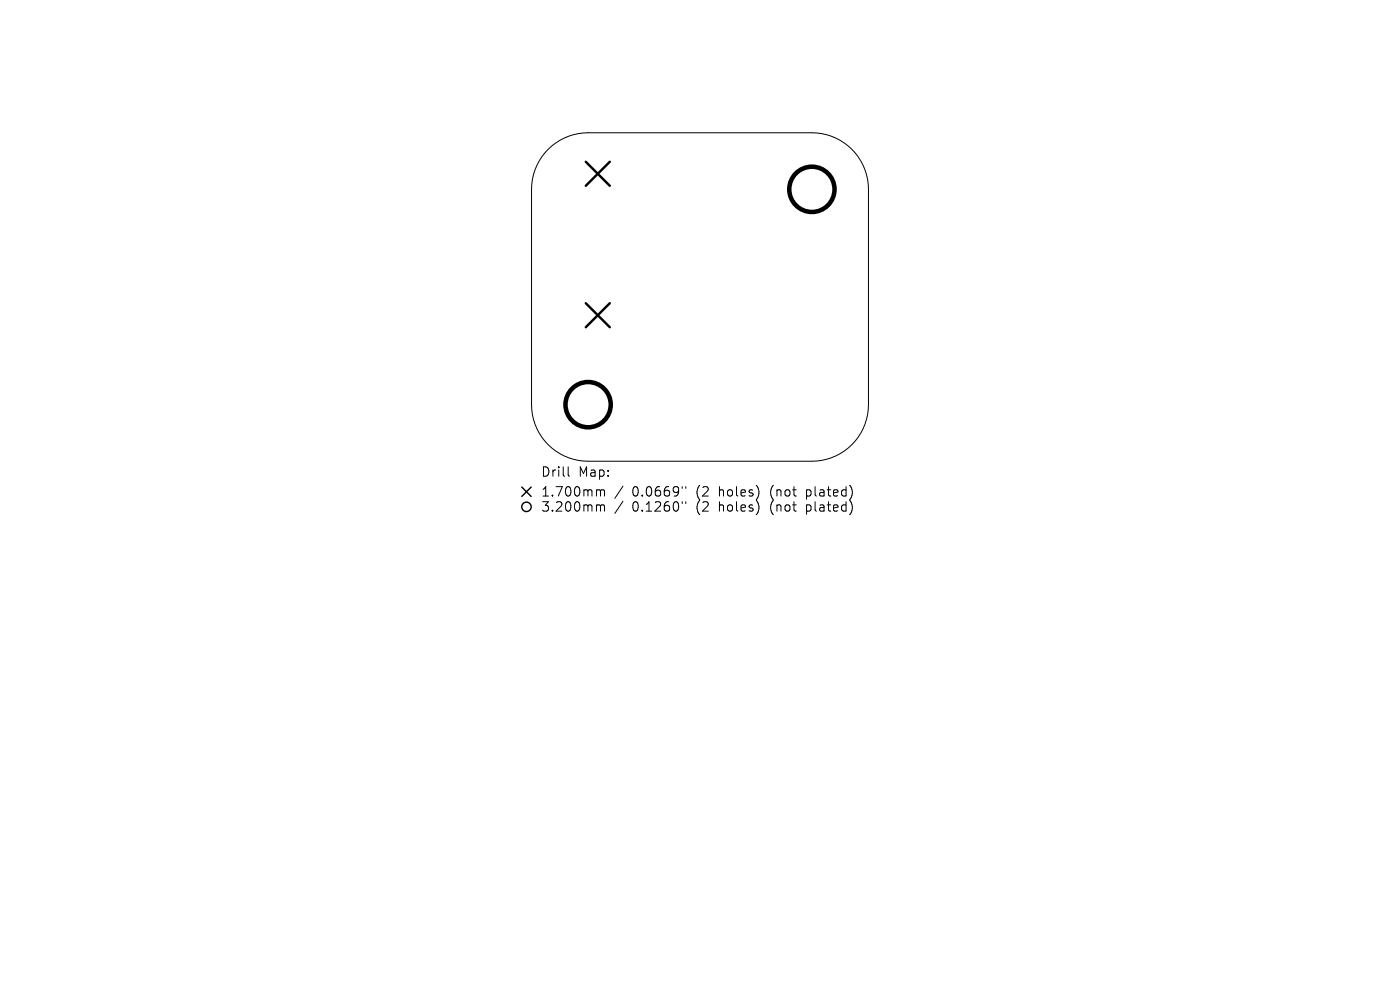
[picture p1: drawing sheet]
<svg xmlns="http://www.w3.org/2000/svg" width="297mm" height="210mm" viewBox="0 0 297 210" stroke-linecap="round" stroke-linejoin="round" font-family="sans-serif">
<defs><g id="words">
<g font-size="2.8">
<text x="114.7" y="101.4">Drill</text>
<text x="122.7" y="101.4">Map:</text>
<text x="114.7" y="105.6">1.700mm</text>
<text x="134.1" y="105.6">0.0669&quot;</text>
<text x="147.9" y="105.6">(2</text>
<text x="152.8" y="105.6">holes)</text>
<text x="163.9" y="105.6">(not</text>
<text x="171.7" y="105.6">plated)</text>
<text x="114.7" y="108.8">3.200mm</text>
<text x="134.1" y="108.8">0.1260&quot;</text>
<text x="147.9" y="108.8">(2</text>
<text x="152.8" y="108.8">holes)</text>
<text x="163.9" y="108.8">(not</text>
<text x="171.7" y="108.8">plated)</text>
</g>
</g></defs>
<g fill="none" stroke="#000" stroke-width=".21">
<path d="M116.3 31.7a12 12 0 0 1 8.5-3.5h47.4a12 12 0 0 1 12 12v45.6a12 12 0 0 1-12 12h-47.4a12 12 0 0 1-12-12v-45.6a12 12 0 0 1 3.5-8.5zM120.5 99v1.7l.3 .3M126.8 103.9h.3l.3 .3M126.8 107.1l.5 .1 .1 .2M127.4 104.2l.3-.3 .5 .1v1.2M127.4 104.2v1M127.4 107.4v1M127.4 107.4l.3-.3 .5 .1v1.2M132.2 103.1l-1.8 2.6M132.2 106.3l-1.8 2.6M144.7 103.2v.4M144.7 106.4v.4"/>
<path d="M145.5 103.2v.4M145.5 106.4v.4"/>
</g>
<path d="M124.3 34.3l5.1 5.1M129.4 34.3l-5.1 5.1M124.3 64.3l5.1 5.1M129.4 64.3l-5.1 5.1" fill="none" stroke="#000" stroke-width=".51"/>
<g fill="none" stroke="#000" stroke-width=".96">
<circle cx="172.2" cy="40.2" r="4.8"/>
<circle cx="124.8" cy="85.8" r="4.8"/>
</g>
<g fill="none" stroke="#000" stroke-width=".3">
<path d="M110.7 103.3l2 2M112.7 103.3l-2 2"/>
<circle cx="111.7" cy="107.5" r="1"/>
</g>
<use href="#words"/>
</svg>
